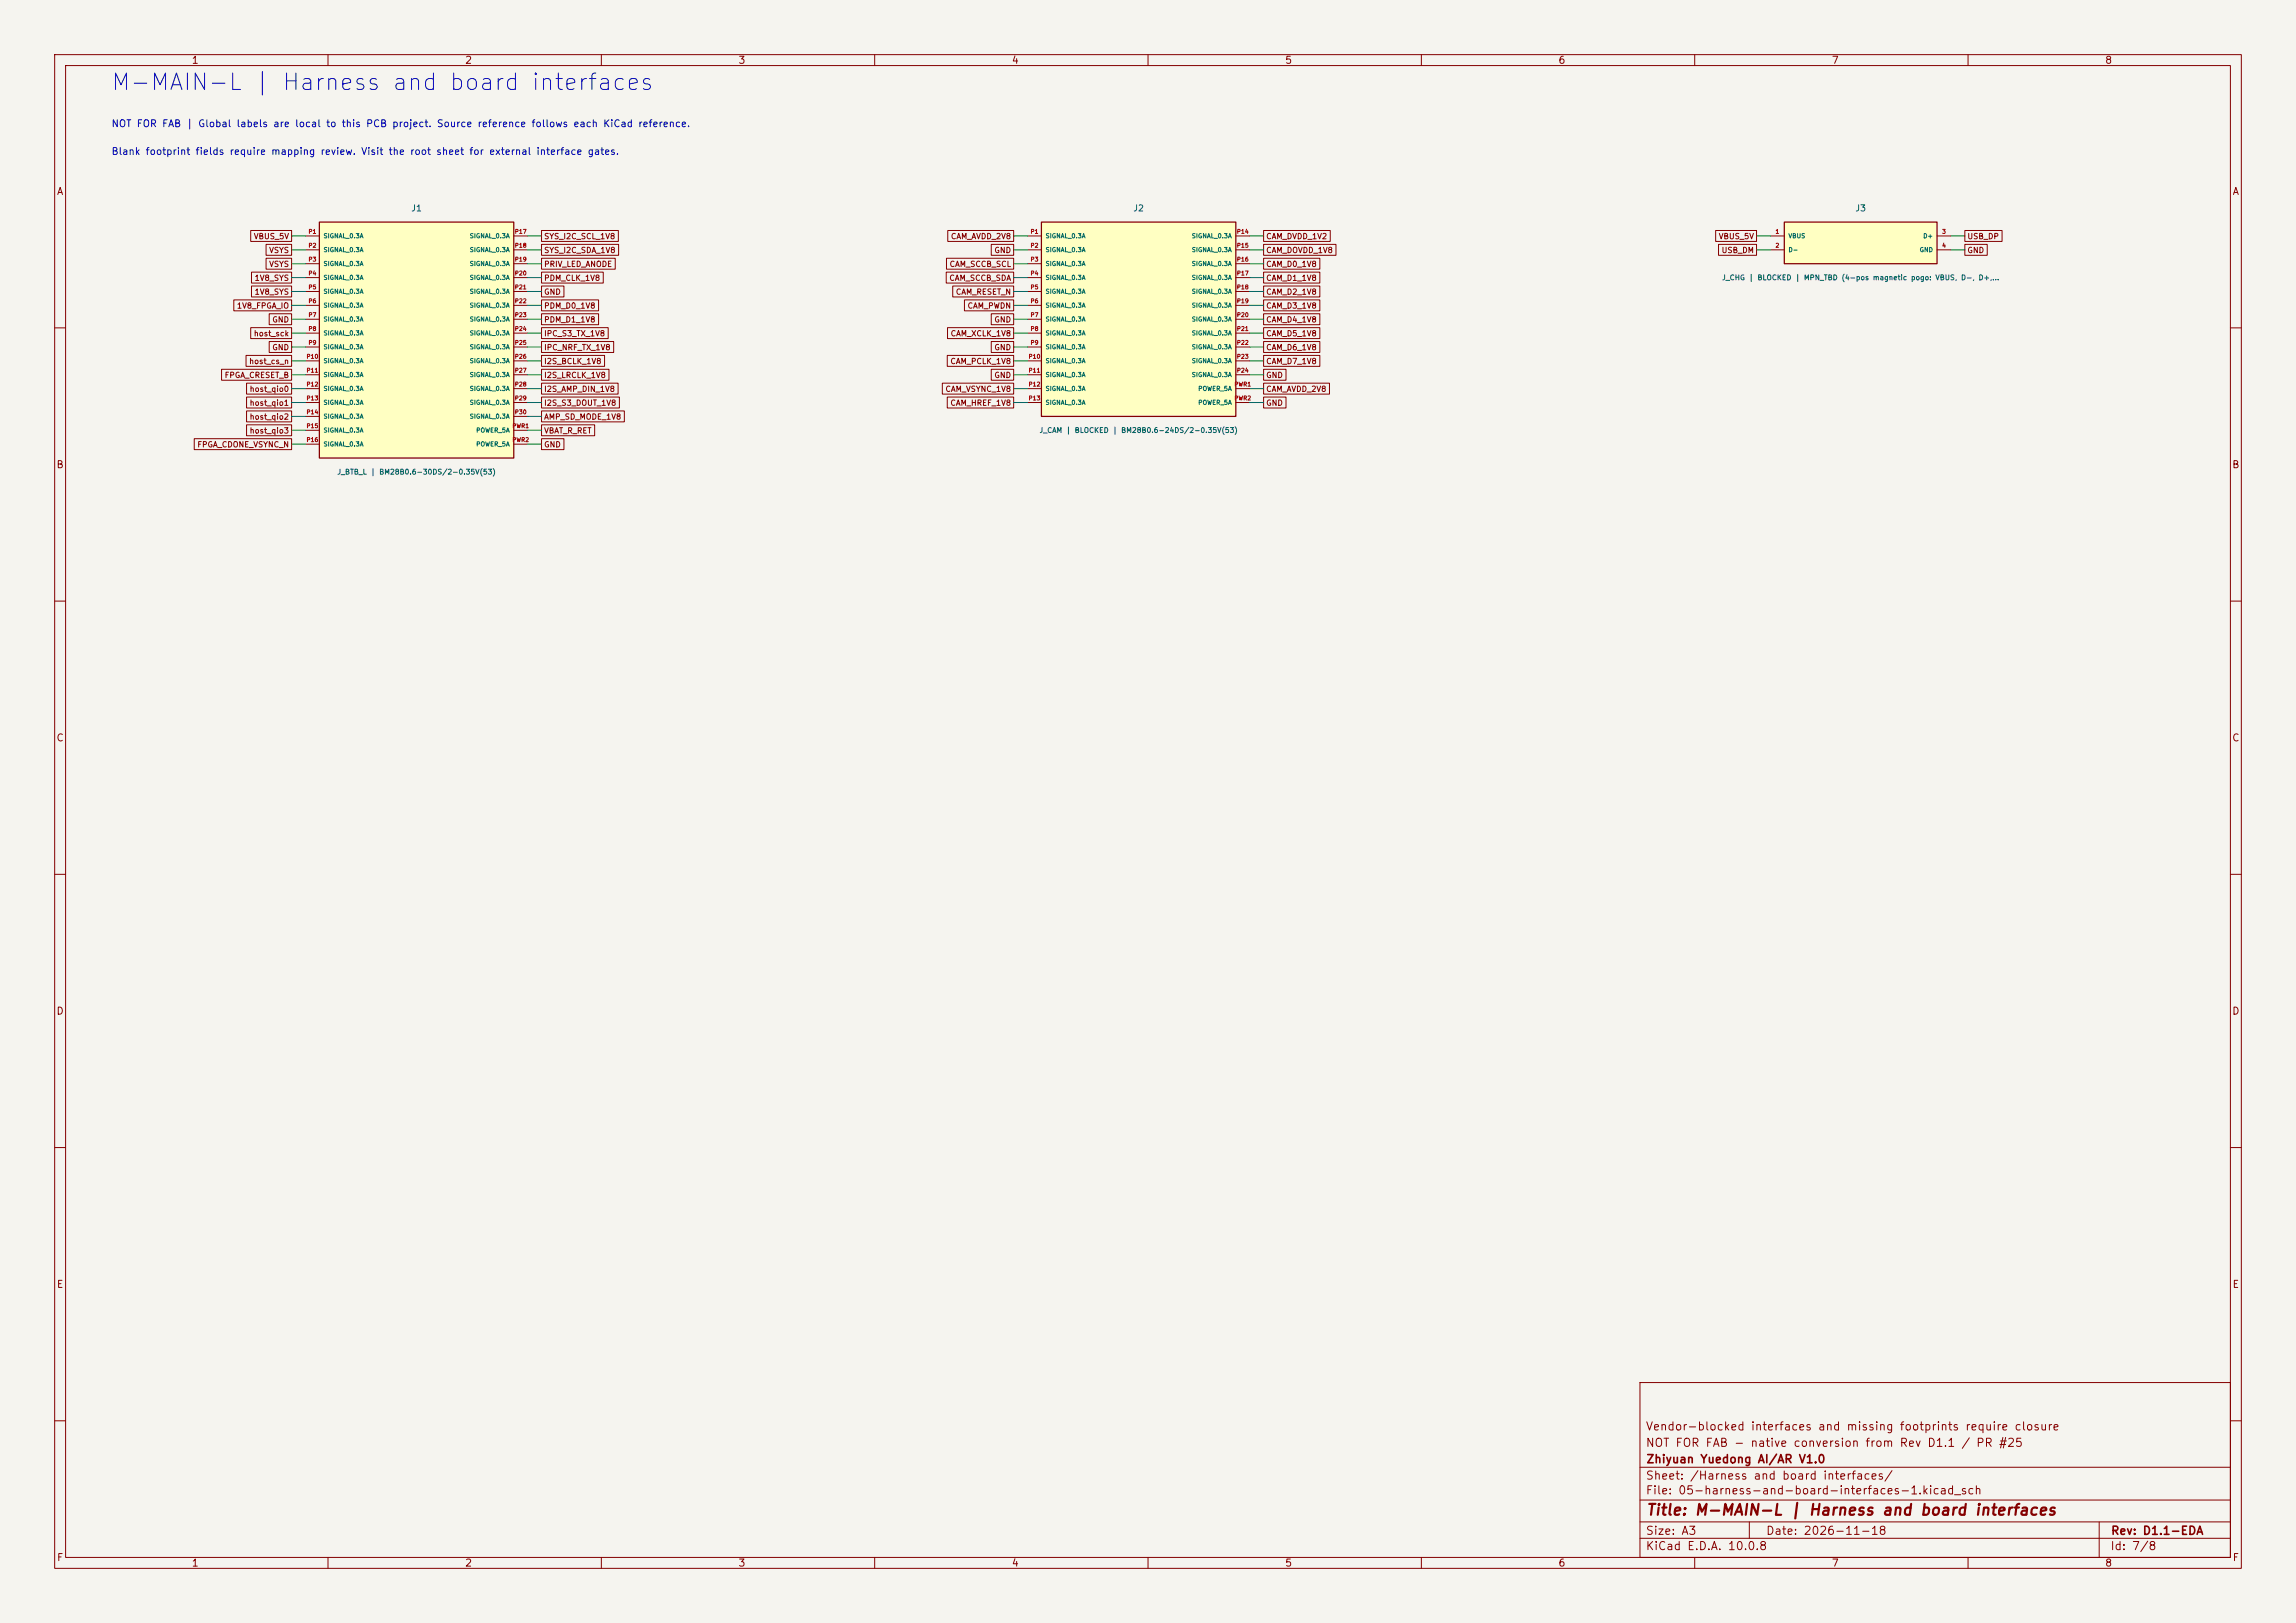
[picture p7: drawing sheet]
<svg xmlns="http://www.w3.org/2000/svg" width="420mm" height="297mm" viewBox="0 0 420 297" stroke-linecap="round" stroke-linejoin="round" font-family="sans-serif">
<defs><g id="words">
<text font-size="3" fill="#0000c2" x="20.1" y="17.3">M-MAIN-L | Harness and board interfaces</text>
<text font-size="2" fill="#840000" x="301" y="277.8">Title: M-MAIN-L | Harness and board interfaces</text>
<g font-size="1.5" fill="#840000">
<text x="300.9" y="262.1">Vendor-blocked interfaces and missing footprints require closure</text>
<text x="300.9" y="265.1">NOT FOR FAB - native conversion from Rev D1.1 / PR #25</text>
<text x="301" y="268.1">Zhiyuan Yuedong AI/AR V1.0</text>
<text x="300.9" y="273.8">File: 05-harness-and-board-interfaces-1.kicad_sch</text>
<text x="300.9" y="271.1">Sheet: /Harness and board interfaces/</text>
<text x="300.9" y="281.2">Size: A3</text>
<text x="322.9" y="281.2">Date: 2026-11-18</text>
<text x="386" y="281.2">Rev: D1.1-EDA</text>
<text x="300.9" y="284">KiCad E.D.A. 10.0.8</text>
<text x="385.9" y="284">Id: 7/8</text>
</g>
<g font-size="1.3" fill="#840000">
<text x="35" y="12">1</text>
<text x="85" y="12">2</text>
<text x="135" y="12">3</text>
<text x="185" y="12">4</text>
<text x="235" y="12">5</text>
<text x="285" y="12">6</text>
<text x="335" y="12">7</text>
<text x="385" y="12">8</text>
<text x="10.3" y="36">A</text>
<text x="408.3" y="36">A</text>
<text x="10.2" y="86">B</text>
<text x="408.2" y="86">B</text>
<text x="10.2" y="136">C</text>
<text x="408.2" y="136">C</text>
<text x="10.2" y="186">D</text>
<text x="408.2" y="186">D</text>
<text x="10.3" y="236">E</text>
<text x="408.3" y="236">E</text>
<text x="10.3" y="286">F</text>
<text x="35" y="287">1</text>
<text x="85" y="287">2</text>
<text x="135" y="287">3</text>
<text x="185" y="287">4</text>
<text x="235" y="287">5</text>
<text x="285" y="287">6</text>
<text x="335" y="287">7</text>
<text x="385" y="287">8</text>
<text x="408.3" y="286">F</text>
</g>
<g font-size="1.3" fill="#0000c2">
<text x="20.3" y="23.6">NOT FOR FAB | Global labels are local to this PCB project. Source reference follows each KiCad reference.</text>
<text x="20.3" y="28.7">Blank footprint fields require mapping review. Visit the root sheet for external interface gates.</text>
</g>
<g font-size="1.1" fill="#006464">
<text x="75.1" y="38.9">J1</text>
<text x="207.2" y="38.9">J2</text>
<text x="339.3" y="38.9">J3</text>
</g>
<g font-size="1" fill="#840000">
<text x="46.3" y="44">VBUS_5V</text>
<text x="49.1" y="46.5">VSYS</text>
<text x="99.4" y="44">SYS_I2C_SCL_1V8</text>
<text x="99.4" y="46.5">SYS_I2C_SDA_1V8</text>
<text x="173.8" y="44">CAM_AVDD_2V8</text>
<text x="181.8" y="46.5">GND</text>
<text x="231.5" y="44">CAM_DVDD_1V2</text>
<text x="231.5" y="46.5">CAM_DOVDD_1V8</text>
<text x="314.3" y="44">VBUS_5V</text>
<text x="314.8" y="46.5">USB_DM</text>
<text x="359.8" y="46.5">GND</text>
<text x="359.8" y="44">USB_DP</text>
<text x="46.5" y="51.6">1V8_SYS</text>
<text x="49.1" y="49.1">VSYS</text>
<text x="99.4" y="49.1">PRIV_LED_ANODE</text>
<text x="99.4" y="51.6">PDM_CLK_1V8</text>
<text x="173.6" y="51.6">CAM_SCCB_SDA</text>
<text x="173.6" y="49.1">CAM_SCCB_SCL</text>
<text x="231.5" y="49.1">CAM_D0_1V8</text>
<text x="231.5" y="51.6">CAM_D1_1V8</text>
<text x="43.2" y="56.7">1V8_FPGA_IO</text>
<text x="46.5" y="54.2">1V8_SYS</text>
<text x="49.7" y="59.2">GND</text>
<text x="99.4" y="56.7">PDM_D0_1V8</text>
<text x="99.4" y="54.2">GND</text>
<text x="99.4" y="59.2">PDM_D1_1V8</text>
<text x="174.7" y="54.2">CAM_RESET_N</text>
<text x="176.9" y="56.7">CAM_PWDN</text>
<text x="181.8" y="59.2">GND</text>
<text x="231.5" y="54.2">CAM_D2_1V8</text>
<text x="231.5" y="56.7">CAM_D3_1V8</text>
<text x="231.5" y="59.2">CAM_D4_1V8</text>
<text x="46.3" y="61.8">host_sck</text>
<text x="49.7" y="64.3">GND</text>
<text x="99.4" y="61.8">IPC_S3_TX_1V8</text>
<text x="99.4" y="64.3">IPC_NRF_TX_1V8</text>
<text x="173.8" y="61.8">CAM_XCLK_1V8</text>
<text x="181.8" y="64.3">GND</text>
<text x="231.5" y="61.8">CAM_D5_1V8</text>
<text x="231.5" y="64.3">CAM_D6_1V8</text>
<text x="41" y="69.4">FPGA_CRESET_B</text>
<text x="45.5" y="66.9">host_cs_n</text>
<text x="45.6" y="71.9">host_qio0</text>
<text x="99.4" y="66.9">I2S_BCLK_1V8</text>
<text x="99.4" y="69.4">I2S_LRCLK_1V8</text>
<text x="99.4" y="71.9">I2S_AMP_DIN_1V8</text>
<text x="172.8" y="71.9">CAM_VSYNC_1V8</text>
<text x="173.7" y="66.9">CAM_PCLK_1V8</text>
<text x="181.8" y="69.4">GND</text>
<text x="231.5" y="66.9">CAM_D7_1V8</text>
<text x="231.5" y="69.4">GND</text>
<text x="231.5" y="71.9">CAM_AVDD_2V8</text>
<text x="45.6" y="74.5">host_qio1</text>
<text x="45.6" y="77">host_qio2</text>
<text x="99.4" y="74.5">I2S_S3_DOUT_1V8</text>
<text x="99.4" y="77">AMP_SD_MODE_1V8</text>
<text x="173.7" y="74.5">CAM_HREF_1V8</text>
<text x="231.5" y="74.5">GND</text>
<text x="36" y="82.1">FPGA_CDONE_VSYNC_N</text>
<text x="45.6" y="79.6">host_qio3</text>
<text x="99.4" y="82.1">GND</text>
<text x="99.4" y="79.6">VBAT_R_RET</text>
</g>
<g font-size=".9" fill="#006464">
<text x="314.9" y="51.5">J_CHG | BLOCKED | MPN_TBD (4-pos magnetic pogo: VBUS, D-, D+,...</text>
<text x="190.1" y="79.4">J_CAM | BLOCKED | BM28B0.6-24DS/2-0.35V(53)</text>
<text x="61.6" y="87.1">J_BTB_L | BM28B0.6-30DS/2-0.35V(53)</text>
</g>
<g font-size=".8" fill="#a90000">
<text x="56.3" y="43">P1</text>
<text x="56.3" y="45.5">P2</text>
<text x="94.1" y="43">P17</text>
<text x="94.1" y="45.5">P18</text>
<text x="188.4" y="43">P1</text>
<text x="188.4" y="45.5">P2</text>
<text x="226.2" y="43">P14</text>
<text x="226.2" y="45.5">P15</text>
<text x="324.7" y="43">1</text>
<text x="324.7" y="45.5">2</text>
<text x="355.2" y="43">3</text>
<text x="355.2" y="45.5">4</text>
<text x="56.3" y="48">P3</text>
<text x="56.3" y="50.6">P4</text>
<text x="56.3" y="53.1">P5</text>
<text x="94.1" y="48">P19</text>
<text x="94.1" y="50.6">P20</text>
<text x="94.1" y="53.1">P21</text>
<text x="188.4" y="48">P3</text>
<text x="188.4" y="50.6">P4</text>
<text x="188.4" y="53.1">P5</text>
<text x="226.2" y="48">P16</text>
<text x="226.2" y="50.6">P17</text>
<text x="226.2" y="53.1">P18</text>
<text x="56.3" y="55.7">P6</text>
<text x="56.3" y="58.2">P7</text>
<text x="94.1" y="55.7">P22</text>
<text x="94.1" y="58.2">P23</text>
<text x="188.4" y="55.7">P6</text>
<text x="188.4" y="58.2">P7</text>
<text x="226.2" y="55.7">P19</text>
<text x="226.2" y="58.2">P20</text>
<text x="56" y="65.8">P10</text>
<text x="56.3" y="60.7">P8</text>
<text x="56.3" y="63.3">P9</text>
<text x="94.1" y="60.7">P24</text>
<text x="94.1" y="63.3">P25</text>
<text x="94.1" y="65.8">P26</text>
<text x="188.1" y="65.8">P10</text>
<text x="188.4" y="60.7">P8</text>
<text x="188.4" y="63.3">P9</text>
<text x="226.2" y="60.7">P21</text>
<text x="226.2" y="63.3">P22</text>
<text x="226.2" y="65.8">P23</text>
<text x="56" y="68.4">P11</text>
<text x="56" y="70.9">P12</text>
<text x="94.1" y="68.4">P27</text>
<text x="94.1" y="70.9">P28</text>
<text x="188.1" y="68.4">P11</text>
<text x="188.1" y="70.9">P12</text>
<text x="225.7" y="70.9">PWR1</text>
<text x="226.2" y="68.4">P24</text>
<text x="56" y="73.4">P13</text>
<text x="56" y="76">P14</text>
<text x="94.1" y="73.4">P29</text>
<text x="94.1" y="76">P30</text>
<text x="188.1" y="73.4">P13</text>
<text x="225.7" y="73.4">PWR2</text>
<text x="56" y="78.5">P15</text>
<text x="56" y="81.1">P16</text>
<text x="93.6" y="78.5">PWR1</text>
<text x="93.6" y="81.1">PWR2</text>
</g>
<g font-size=".8" fill="#006464">
<text x="59.1" y="43.8">SIGNAL_0.3A</text>
<text x="59.1" y="46.3">SIGNAL_0.3A</text>
<text x="85.8" y="43.8">SIGNAL_0.3A</text>
<text x="85.8" y="46.3">SIGNAL_0.3A</text>
<text x="191.2" y="43.8">SIGNAL_0.3A</text>
<text x="191.2" y="46.3">SIGNAL_0.3A</text>
<text x="217.9" y="43.8">SIGNAL_0.3A</text>
<text x="217.9" y="46.3">SIGNAL_0.3A</text>
<text x="327.1" y="43.8">VBUS</text>
<text x="327.1" y="46.3">D-</text>
<text x="351.1" y="46.3">GND</text>
<text x="351.7" y="43.8">D+</text>
<text x="59.1" y="48.9">SIGNAL_0.3A</text>
<text x="59.1" y="51.4">SIGNAL_0.3A</text>
<text x="59.1" y="53.9">SIGNAL_0.3A</text>
<text x="85.8" y="48.9">SIGNAL_0.3A</text>
<text x="85.8" y="51.4">SIGNAL_0.3A</text>
<text x="85.8" y="53.9">SIGNAL_0.3A</text>
<text x="191.2" y="48.9">SIGNAL_0.3A</text>
<text x="191.2" y="51.4">SIGNAL_0.3A</text>
<text x="191.2" y="53.9">SIGNAL_0.3A</text>
<text x="217.9" y="48.9">SIGNAL_0.3A</text>
<text x="217.9" y="51.4">SIGNAL_0.3A</text>
<text x="217.9" y="53.9">SIGNAL_0.3A</text>
<text x="59.1" y="56.5">SIGNAL_0.3A</text>
<text x="59.1" y="59">SIGNAL_0.3A</text>
<text x="85.8" y="56.5">SIGNAL_0.3A</text>
<text x="85.8" y="59">SIGNAL_0.3A</text>
<text x="191.2" y="56.5">SIGNAL_0.3A</text>
<text x="191.2" y="59">SIGNAL_0.3A</text>
<text x="217.9" y="56.5">SIGNAL_0.3A</text>
<text x="217.9" y="59">SIGNAL_0.3A</text>
<text x="59.1" y="61.6">SIGNAL_0.3A</text>
<text x="59.1" y="64.1">SIGNAL_0.3A</text>
<text x="85.8" y="61.6">SIGNAL_0.3A</text>
<text x="85.8" y="64.1">SIGNAL_0.3A</text>
<text x="191.2" y="61.6">SIGNAL_0.3A</text>
<text x="191.2" y="64.1">SIGNAL_0.3A</text>
<text x="217.9" y="61.6">SIGNAL_0.3A</text>
<text x="217.9" y="64.1">SIGNAL_0.3A</text>
<text x="59.1" y="66.6">SIGNAL_0.3A</text>
<text x="59.1" y="69.2">SIGNAL_0.3A</text>
<text x="59.1" y="71.7">SIGNAL_0.3A</text>
<text x="85.8" y="66.6">SIGNAL_0.3A</text>
<text x="85.8" y="69.2">SIGNAL_0.3A</text>
<text x="85.8" y="71.7">SIGNAL_0.3A</text>
<text x="191.2" y="66.6">SIGNAL_0.3A</text>
<text x="191.2" y="69.2">SIGNAL_0.3A</text>
<text x="191.2" y="71.7">SIGNAL_0.3A</text>
<text x="217.9" y="66.6">SIGNAL_0.3A</text>
<text x="217.9" y="69.2">SIGNAL_0.3A</text>
<text x="219.1" y="71.7">POWER_5A</text>
<text x="59.1" y="74.3">SIGNAL_0.3A</text>
<text x="59.1" y="76.8">SIGNAL_0.3A</text>
<text x="85.8" y="74.3">SIGNAL_0.3A</text>
<text x="85.8" y="76.8">SIGNAL_0.3A</text>
<text x="191.2" y="74.3">SIGNAL_0.3A</text>
<text x="219.1" y="74.3">POWER_5A</text>
<text x="59.1" y="79.3">SIGNAL_0.3A</text>
<text x="59.1" y="81.9">SIGNAL_0.3A</text>
<text x="87" y="79.3">POWER_5A</text>
<text x="87" y="81.9">POWER_5A</text>
</g>
</g></defs>
<path d="M0 0h420v297h-420z" fill="#f5f4ef" stroke="#f5f4ef" stroke-width=".18"/>
<g fill="none" stroke="#840000" stroke-width=".18">
<path d="M10 10h400v277h-400zM12 12h396v273h-396zM60 10v2M110 10v2M160 10v2M210 10v2M260 10v2M310 10v2M360 10v2M10 60h2M408 60h2M10 110h2"/>
<path d="M408 110h2M10 160h2M408 160h2M10 210h2M408 210h2M300 253h108v32h-108zM10 260h2M300 278.5h108M300 274.5h108M300 268.5h108M320 278.5v3M384 278.5v6.5"/>
<path d="M408 260h2M60 285v2M110 285v2M160 285v2M210 285v2M260 285v2M300 281.5h108M310 285v2M360 285v2"/>
</g>
<path d="M190.5 40.6h35.6v35.6h-35.6z" fill="#ffffc2"/>
<path d="M190.5 40.6h35.6v35.6h-35.6z" fill="none" stroke="#840000" stroke-width=".23"/>
<g fill="none" stroke="#840000" stroke-width=".18">
<path d="M188 43.2h2.5M188 45.7h2.5M188 48.3h2.5M188 50.8h2.5M188 53.3h2.5M188 55.9h2.5M188 58.4h2.5M226.1 43.2h2.5M226.1 45.7h2.5M226.1 48.3h2.5M226.1 50.8h2.5M226.1 53.3h2.5"/>
<path d="M226.1 55.9h2.5M226.1 58.4h2.5M188 61h2.5M188 63.5h2.5M188 66h2.5M188 68.6h2.5M188 71.1h2.5M188 73.7h2.5M226.1 61h2.5M226.1 63.5h2.5M226.1 66h2.5M226.1 68.6h2.5"/>
<path d="M226.1 71.1h2.5M226.1 73.7h2.5"/>
</g>
<path d="M58.4 40.6h35.6v43.2h-35.6z" fill="#ffffc2"/>
<path d="M58.4 40.6h35.6v43.2h-35.6z" fill="none" stroke="#840000" stroke-width=".23"/>
<g fill="none" stroke="#840000" stroke-width=".18">
<path d="M55.9 43.2h2.5M55.9 45.7h2.5M55.9 48.3h2.5M55.9 50.8h2.5M55.9 53.3h2.5M55.9 55.9h2.5M55.9 58.4h2.5M94 43.2h2.5M94 45.7h2.5M94 48.3h2.5M94 50.8h2.5M94 53.3h2.5"/>
<path d="M94 55.9h2.5M94 58.4h2.5M55.9 61h2.5M55.9 63.5h2.5M55.9 66h2.5M55.9 68.6h2.5M55.9 71.1h2.5M55.9 73.7h2.5M55.9 76.2h2.5M55.9 78.7h2.5M94 61h2.5M94 63.5h2.5"/>
<path d="M94 66h2.5M94 68.6h2.5M94 71.1h2.5M94 73.7h2.5M94 76.2h2.5M94 78.7h2.5M55.9 81.3h2.5M94 81.3h2.5"/>
</g>
<path d="M326.4 40.6h27.9v7.7h-27.9z" fill="#ffffc2"/>
<path d="M326.4 40.6h27.9v7.7h-27.9z" fill="none" stroke="#840000" stroke-width=".23"/>
<g fill="none" stroke="#840000" stroke-width=".18">
<path d="M42.8 54.9h10.5v2h-10.5zM45.9 42.2h7.4v2h-7.4zM45.9 60h7.4v2h-7.4zM46 49.8h7.3v2h-7.3zM46 52.3h7.3v2h-7.3zM48.7 44.7h4.6v2h-4.6zM48.7 47.3h4.6v2h-4.6zM49.2 57.4h4.1v2h-4.1zM99.1 42.2h14v2h-14zM99.1 44.7h14.1v2h-14.1zM99.1 47.3h13.4v2h-13.4zM99.1 49.8h11.2v2h-11.2z"/>
<path d="M99.1 54.9h10.4v2h-10.4zM99.1 52.3h4.1v2h-4.1zM99.1 57.4h10.4v2h-10.4zM99.1 60h12.2v2h-12.2zM173.1 49.8h12.3v2h-12.3zM173.1 47.3h12.3v2h-12.3zM173.3 60h12.1v2h-12.1zM173.4 42.2h12v2h-12zM174.3 52.3h11.1v2h-11.1zM176.4 54.9h9v2h-9zM181.3 57.4h4.1v2h-4.1zM181.3 44.7h4.1v2h-4.1z"/>
<path d="M231.1 42.2h12.2v2h-12.2zM231.1 47.3h10.3v2h-10.3zM231.1 44.7h13.3v2h-13.3zM231.1 49.8h10.3v2h-10.3zM231.1 52.3h10.3v2h-10.3zM231.1 54.9h10.3v2h-10.3zM231.1 57.4h10.3v2h-10.3zM231.1 60h10.3v2h-10.3zM313.8 42.2h7.5v2h-7.5zM314.4 44.7h6.9v2h-6.9zM323.8 43.2h2.6M323.8 45.7h2.6"/>
<path d="M354.3 43.2h2.6M354.3 45.7h2.6M359.4 44.7h4.1v2h-4.1zM359.4 42.2h6.8v2h-6.8zM40.5 67.6h12.8v2h-12.8zM45 65h8.3v2h-8.3zM45.1 70.1h8.2v2h-8.2zM45.1 72.7h8.2v2h-8.2zM45.1 75.2h8.2v2h-8.2zM45.1 77.7h8.2v2h-8.2zM49.2 62.5h4.1v2h-4.1zM99.1 62.5h13.2v2h-13.2z"/>
<path d="M99.1 65h11.5v2h-11.5zM99.1 67.6h12.3v2h-12.3zM99.1 70.1h14v2h-14zM99.1 72.7h14.2v2h-14.2zM99.1 75.2h15.1v2h-15.1zM99.1 77.7h9.7v2h-9.7zM172.4 70.1h13v2h-13zM173.3 72.7h12.1v2h-12.1zM173.3 65h12.1v2h-12.1zM181.3 67.6h4.1v2h-4.1zM181.3 62.5h4.1v2h-4.1zM231.1 62.5h10.3v2h-10.3z"/>
<path d="M231.1 65h10.3v2h-10.3zM231.1 67.6h4.1v2h-4.1zM231.1 70.1h12.1v2h-12.1zM231.1 72.7h4.1v2h-4.1zM35.5 80.3h17.8v2h-17.8zM99.1 80.3h4.1v2h-4.1z"/>
</g>
<g fill="none" stroke="#009600" stroke-width=".18">
<path d="M53.3 50.8h2.6M53.3 58.4h2.6M53.3 48.3h2.6M53.3 43.2h2.6M53.3 45.7h2.6M53.3 55.9h2.6M53.3 53.3h2.6M96.5 50.8h2.6M96.5 58.4h2.6M96.5 48.3h2.6M96.5 43.2h2.6M96.5 45.7h2.6"/>
<path d="M96.5 55.9h2.6M96.5 53.3h2.6M185.4 50.8h2.6M185.4 58.4h2.6M185.4 48.3h2.6M185.4 43.2h2.6M185.4 45.7h2.6M185.4 55.9h2.6M185.4 53.3h2.6M228.6 50.8h2.5M228.6 58.4h2.5M228.6 48.3h2.5"/>
<path d="M228.6 43.2h2.5M228.6 45.7h2.5M228.6 55.9h2.5M228.6 53.3h2.5M321.3 43.2h2.5M321.3 45.7h2.5M356.9 43.2h2.5M356.9 45.7h2.5M53.3 61h2.6M53.3 63.5h2.6M53.3 66h2.6M53.3 68.6h2.6"/>
<path d="M53.3 71.1h2.6M53.3 73.7h2.6M53.3 76.2h2.6M53.3 78.7h2.6M96.5 61h2.6M96.5 63.5h2.6M96.5 66h2.6M96.5 68.6h2.6M96.5 71.1h2.6M96.5 73.7h2.6M96.5 76.2h2.6M96.5 78.7h2.6"/>
<path d="M185.4 61h2.6M185.4 63.5h2.6M185.4 66h2.6M185.4 68.6h2.6M185.4 71.1h2.6M185.4 73.7h2.6M228.6 61h2.5M228.6 63.5h2.5M228.6 66h2.5M228.6 68.6h2.5M228.6 71.1h2.5M228.6 73.7h2.5"/>
<path d="M53.3 81.3h2.6M96.5 81.3h2.6"/>
</g>
<use href="#words"/>
</svg>
